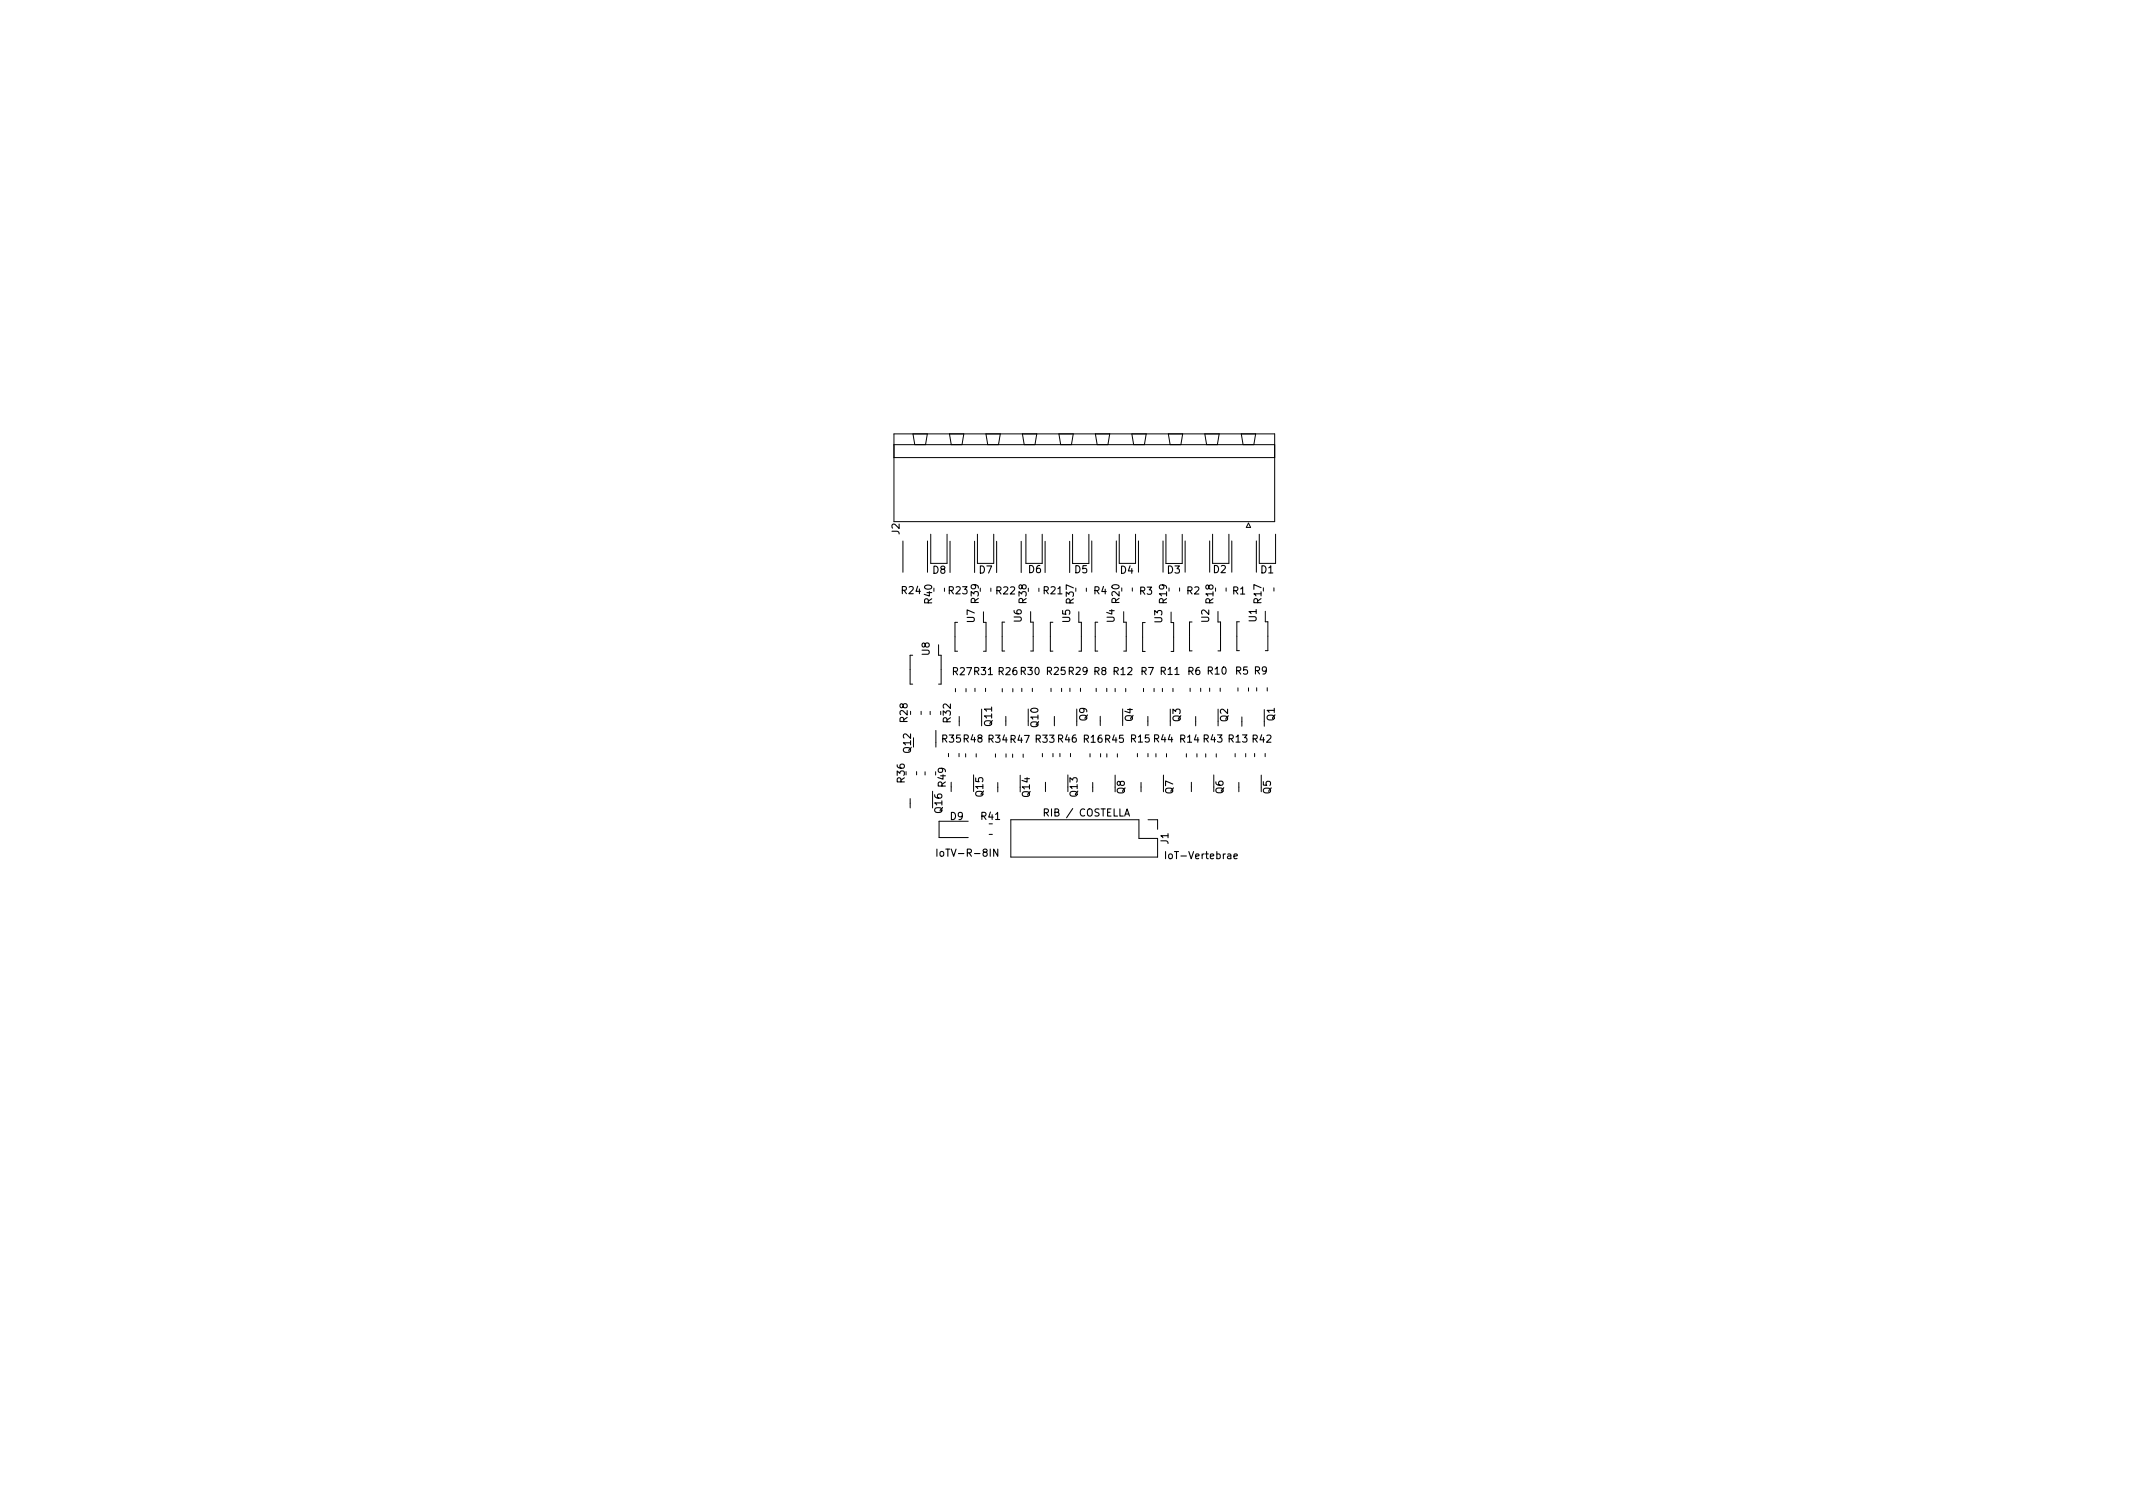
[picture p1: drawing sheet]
<svg xmlns="http://www.w3.org/2000/svg" width="297mm" height="210mm" viewBox="0 0 297 210" stroke-linecap="round" stroke-linejoin="round" font-family="sans-serif">
<defs><g id="words">
<g font-size="1.4">
<text x="125.3" y="74.4" transform="rotate(-90 125.3 74.4)">J2</text>
<text x="125.6" y="82.7">R24</text>
<text x="129.9" y="79.9">D8</text>
<text x="132.1" y="82.7">R23</text>
<text x="136.3" y="84" transform="rotate(-90 136.3 84)">R39</text>
<text x="136.4" y="79.8">D7</text>
<text x="138.8" y="82.8">R22</text>
<text x="142.9" y="84" transform="rotate(-90 142.9 84)">R38</text>
<text x="143.2" y="79.8">D6</text>
<text x="145.4" y="82.7">R21</text>
<text x="149.7" y="79.8">D5</text>
<text x="152.3" y="82.7">R4</text>
<text x="155.9" y="84" transform="rotate(-90 155.9 84)">R20</text>
<text x="156" y="79.9">D4</text>
<text x="158.7" y="82.8">R3</text>
<text x="162.5" y="84" transform="rotate(-90 162.5 84)">R19</text>
<text x="162.6" y="79.8">D3</text>
<text x="165.3" y="82.8">R2</text>
<text x="169" y="84" transform="rotate(-90 169 84)">R18</text>
<text x="169" y="79.8">D2</text>
<text x="171.7" y="82.8">R1</text>
<text x="175.6" y="79.8">D1</text>
<text x="175.7" y="84" transform="rotate(-90 175.7 84)">R17</text>
<text x="129.8" y="84" transform="rotate(-90 129.8 84)">R40</text>
<text x="135.7" y="86.7" transform="rotate(-90 135.7 86.7)">U7</text>
<text x="142.3" y="86.6" transform="rotate(-90 142.3 86.6)">U6</text>
<text x="149" y="86.7" transform="rotate(-90 149 86.7)">U5</text>
<text x="149.5" y="84" transform="rotate(-90 149.5 84)">R37</text>
<text x="155.2" y="86.6" transform="rotate(-90 155.2 86.6)">U4</text>
<text x="161.9" y="86.7" transform="rotate(-90 161.9 86.7)">U3</text>
<text x="168.4" y="86.6" transform="rotate(-90 168.4 86.6)">U2</text>
<text x="175" y="86.6" transform="rotate(-90 175 86.6)">U1</text>
<text x="129.5" y="91.2" transform="rotate(-90 129.5 91.2)">U8</text>
<text x="132.7" y="94">R27 R31 R26 R30</text>
<text x="145.8" y="94">R25 R29 R8</text>
<text x="155.1" y="94">R12</text>
<text x="158.9" y="94">R7</text>
<text x="161.7" y="94">R11</text>
<text x="165.4" y="94">R6</text>
<text x="168.2" y="93.9">R10</text>
<text x="172.1" y="93.9">R5 R9</text>
<text x="126.4" y="100.5" transform="rotate(-90 126.4 100.5)">R28</text>
<text x="132.4" y="100.6" transform="rotate(-90 132.4 100.6)">R32</text>
<text x="138.1" y="101.1" transform="rotate(-90 138.1 101.1)">Q11</text>
<text x="144.6" y="101.2" transform="rotate(-90 144.6 101.2)">Q10</text>
<text x="151.4" y="100.4" transform="rotate(-90 151.4 100.4)">Q9</text>
<text x="157.7" y="100.4" transform="rotate(-90 157.7 100.4)">Q4</text>
<text x="164.4" y="100.5" transform="rotate(-90 164.4 100.5)">Q3</text>
<text x="171" y="100.5" transform="rotate(-90 171 100.5)">Q2</text>
<text x="177.5" y="100.4" transform="rotate(-90 177.5 100.4)">Q1</text>
<text x="126.8" y="104.8" transform="rotate(-90 126.8 104.8)">Q12</text>
<text x="131.2" y="103.4">R35 R48 R34 R47 R33 R46</text>
<text x="150.9" y="103.4">R16 R45</text>
<text x="157.5" y="103.4">R15 R44</text>
<text x="164.4" y="103.4">R14 R43 R13 R42</text>
<text x="126" y="108.9" transform="rotate(-90 126 108.9)">R36</text>
<text x="131.2" y="113.2" transform="rotate(-90 131.2 113.2)">Q16</text>
<text x="131.7" y="109.5" transform="rotate(-90 131.7 109.5)">R49</text>
<text x="136.9" y="110.9" transform="rotate(-90 136.9 110.9)">Q15</text>
<text x="143.4" y="110.9" transform="rotate(-90 143.4 110.9)">Q14</text>
<text x="145.8" y="113.7">RIB / COSTELLA</text>
<text x="150" y="110.9" transform="rotate(-90 150 110.9)">Q13</text>
<text x="156.6" y="110.5" transform="rotate(-90 156.6 110.5)">Q8</text>
<text x="163.4" y="110.5" transform="rotate(-90 163.4 110.5)">Q7</text>
<text x="170.4" y="110.5" transform="rotate(-90 170.4 110.5)">Q6</text>
<text x="177" y="110.5" transform="rotate(-90 177 110.5)">Q5</text>
<text x="131.2" y="119.3">IoTV-R-8IN</text>
<text x="132.3" y="114.2">D9</text>
<text x="136.7" y="114.2">R41</text>
<text x="162.7" y="117.5" transform="rotate(-90 162.7 117.5)">J1</text>
<text x="162.8" y="119.6">IoT-Vertebrae</text>
</g>
</g></defs>
<path d="M130.5 118.2v1M138.9 118.2v1l-.5-1v1M156.6 113.6l.4-1 .3 1M162.3 118.6v1M171.8 119.2l.5-.1v-.1l-.3-.1-.2 .1 .1 .5h.4" fill="none" stroke="#000" stroke-width=".15"/>
<g fill="none" stroke="#000" stroke-width=".14">
<path d="M124.5 60.4h53v12.2h-53zM124.5 61.9h53M124.5 63.7h53M125.7 75.3v4.4M127.1 60.4l.3 1.5M129.1 60.4l-.2 1.5M129.2 75.3v4.4M129.6 74.4v4h2.3v-4M132.2 60.4l.3 1.5M132.3 75.4v4.3M134.2 60.4l-.2 1.5M135.7 75.4v4.3"/>
<path d="M136.1 74.4v4h2.3v-4M137.3 60.4l.2 1.5M138.8 75.4v4.3M139.3 60.4l-.2 1.5M142.2 75.4v4.3M142.4 60.4l.2 1.5M142.9 74.4v4h2.2v-4M144.4 60.4l-.3 1.5M145.5 75.4v4.3M147.5 60.4l.2 1.5M149 75.4v4.3M149.4 74.4v4.1h2.2v-4.1"/>
<path d="M149.5 60.4l-.3 1.5M152 75.3v4.4M152.5 60.4l.3 1.5M154.5 60.4l-.2 1.5M155.5 75.3v4.4M155.9 74.4v4h2.2v-4M157.6 60.4l.3 1.5M158.5 75.3v4.4M159.6 60.4l-.2 1.5M162 75.3v4.4M162.4 74.4v4.1h2.2v-4.1M162.7 60.4l.2 1.5"/>
<path d="M164.7 60.4l-.2 1.5M165 75.3v4.4M167.8 60.4l.2 1.5M168.5 75.3v4.4M168.9 74.4v4h2.2v-4M169.8 60.4l-.3 1.5M171.5 75.3v4.4M172.9 60.4l.2 1.5M173.9 72.8l.3 .6h-.6zM174.9 60.4l-.3 1.5M175 75.3v4.4M175.4 74.4v4h2.2v-4"/>
<path d="M127.1 91.2h-.4v4.1h.4M128.3 99v.5M129.5 99.1v.4M130.7 89.8v1.4h.4v4.1h-.4M131.5 81.9v.4M133.1 95.9v.4M133.3 86.7h-.3v4h.3M133.6 99.8v1.3M134.5 95.9v.4M135.8 95.8v.5M137 85.2v1.5h.3v4h-.3M137.2 95.8v.5"/>
<path d="M138 81.9v.4M139.6 95.9v.4M139.9 86.6h-.3v4h.3M140.1 99.7v1.3M141 95.9v.4M142.3 95.8v.5M143.5 85.2v1.4h.4v4h-.4M143.8 95.8v.5M144.7 81.9v.5M146.4 95.8v.5M146.6 86.6h-.3v4.1h.3M146.8 99.8v1.3"/>
<path d="M147.8 95.8v.5M149 95.8v.5M150.2 85.2v1.4h.4v4.1h-.4M150.5 95.8v.5M151.3 81.9v.4M152.7 95.8v.5M152.9 86.6h-.4v4.1h.4M153.2 99.7v1.3M154.1 95.8v.5M155.3 95.9v.4M156.5 85.2v1.4h.3v4.1h-.3M156.8 95.9v.4"/>
<path d="M157.7 81.9v.4M159.2 95.9v.4M159.5 86.7h-.4v4h.4M159.9 99.8v1.3M160.7 95.9v.4M161.9 95.9v.4M163.1 85.2v1.5h.3v4h-.3M163.3 95.9v.4M164.3 81.9v.4M165.7 95.8v.5M166 86.6h-.4v4h.4M166.5 99.8v1.3"/>
<path d="M167.2 95.8v.5M168.5 95.8v.5M169.6 85.1v1.5h.4v4h-.4M169.9 95.8v.5M170.7 81.9v.4M172.4 95.8v.4M172.6 86.6h-.4v4h.4M172.9 99.8v1.3M173.9 95.8v.4M175 95.8v.4M176.2 85.1v1.5h.4v4h-.4M176.5 95.8v.4"/>
<path d="M177.4 81.9v.4M126.8 111.2v1.3M127.6 107.4v.5M128.8 107.5v.4M130.3 101.7v2.3M132.1 104.9v.5M132.5 108.9v1.3M133.6 104.9v.5M134.5 105v.4M134.8 114.4h-4v2.2h4M135.9 105v.4M137.7 114.7h.5"/>
<path d="M137.7 116.2h.5M138.6 105v.4M138.9 109v1.3M140.1 105v.4M140.8 114.1h17.8v2.6h2.6v2.6h-20.4zM141 105v.5M142.5 105v.5M145.2 104.9v.5M145.6 108.9v1.3M146.6 104.9v.5M147.6 104.9v.5M149.1 104.9v.5"/>
<path d="M149.9 100.4v.7M151.8 104.9v.5M152.2 109v1.3M153.3 104.9v.5M154.1 105v.4M155.3 107.9v1.7M155.6 105v.4M156.3 100.4v.6M158.4 104.9v.5M158.9 108.9v1.3M159.9 104.9v.5M159.9 114.1h1.3v1.4"/>
<path d="M161 104.9v.5M162 107.9v1.7M162.4 104.9v.5M163 100.4v.7M165.2 105v.4M165.9 108.9v1.3M166.7 105v.4M167.9 105v.4M169 107.9v1.7M169.4 105v.4M169.6 100.4v.7M172 104.9v.5"/>
<path d="M172.5 108.9v1.3M173.5 104.9v.5M174.7 104.9v.5M175.6 107.9v1.7M176.1 100.5v.6M176.2 104.9v.5"/>
</g>
<use href="#words"/>
</svg>
